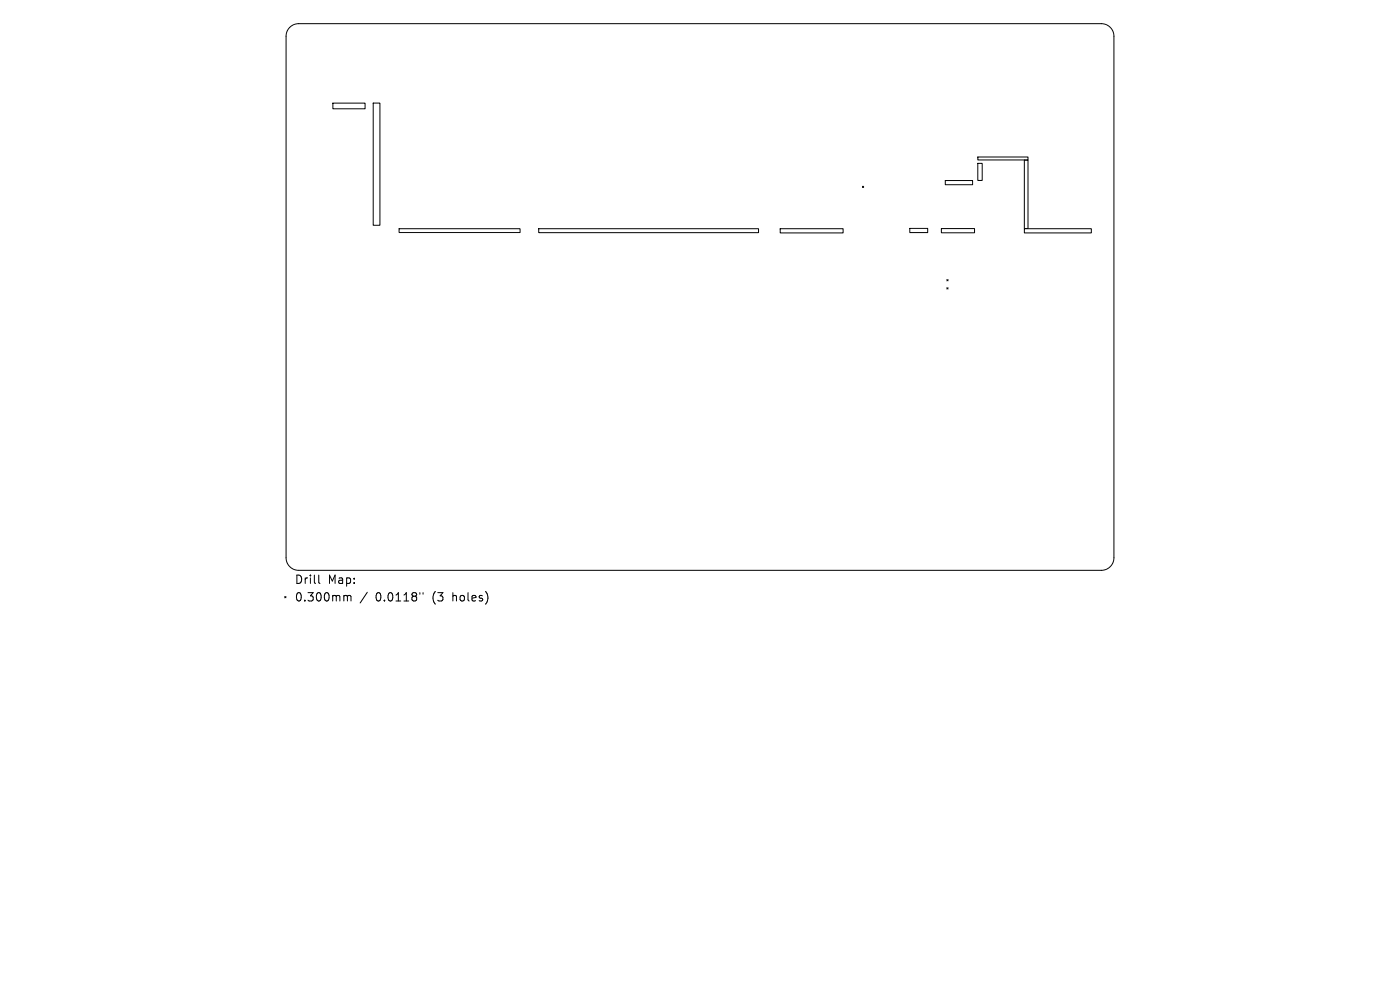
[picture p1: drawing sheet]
<svg xmlns="http://www.w3.org/2000/svg" width="297mm" height="210mm" viewBox="0 0 297 210" stroke-linecap="round" stroke-linejoin="round" font-family="sans-serif">
<defs><g id="words">
<g font-size="2.5">
<text x="62.4" y="124.1">Drill</text>
<text x="69.5" y="124.1">Map:</text>
<text x="62.4" y="127.8">0.300mm</text>
<text x="79.7" y="127.8">0.0118&quot;</text>
<text x="91.8" y="127.8">(3</text>
<text x="96.2" y="127.8">holes)</text>
</g>
</g></defs>
<g fill="none" stroke="#000" stroke-width=".21">
<path d="M61.5 5.8a2.66 2.66 0 0 1 1.8-.8h170.4a2.66 2.66 0 0 1 2.6 2.7v110.6a2.66 2.66 0 0 1-2.6 2.7h-170.4a2.66 2.66 0 0 1-2.6-2.7v-110.6a2.66 2.66 0 0 1 .8-1.9zM70.6 21.9h6.9v1.2h-6.9zM79.2 21.9h1.4v25.9h-1.4zM183 39.5l.2 .3M183.2 39.5l-.2 .3M200.5 38.3h5.8v.9h-5.8zM207.4 34.7h1v3.6h-1zM207.4 33.3h10.7v.6h-10.7zM217.3 34h.8v14.5h-.8zM84.7 48.5h25.6v.8h-25.6zM114.3 48.5h46.6v.9h-46.6zM165.5 48.5h13.4v.9h-13.4z"/>
<path d="M193 48.4h3.8v.9h-3.8zM199.7 48.5h7v.9h-7zM200.9 59.3l.2 .3M201.1 59.3l-.2 .3M217.3 48.5h14.2v.9h-14.2zM200.9 61l.2 .3M201.1 61l-.2 .3M60.4 126.5l.3 .3M60.7 126.5l-.3 .3M67.6 122v1.5l.3 .3M73.2 126.3l.4 .1 .1 .2M73.7 126.6l.3-.3 .4 .1 .1 1.1"/>
<path d="M73.7 126.6v.9M77.9 125.6l-1.5 2.3M89.1 125.7v.4M89.7 125.7v.4"/>
</g>
<use href="#words"/>
</svg>
